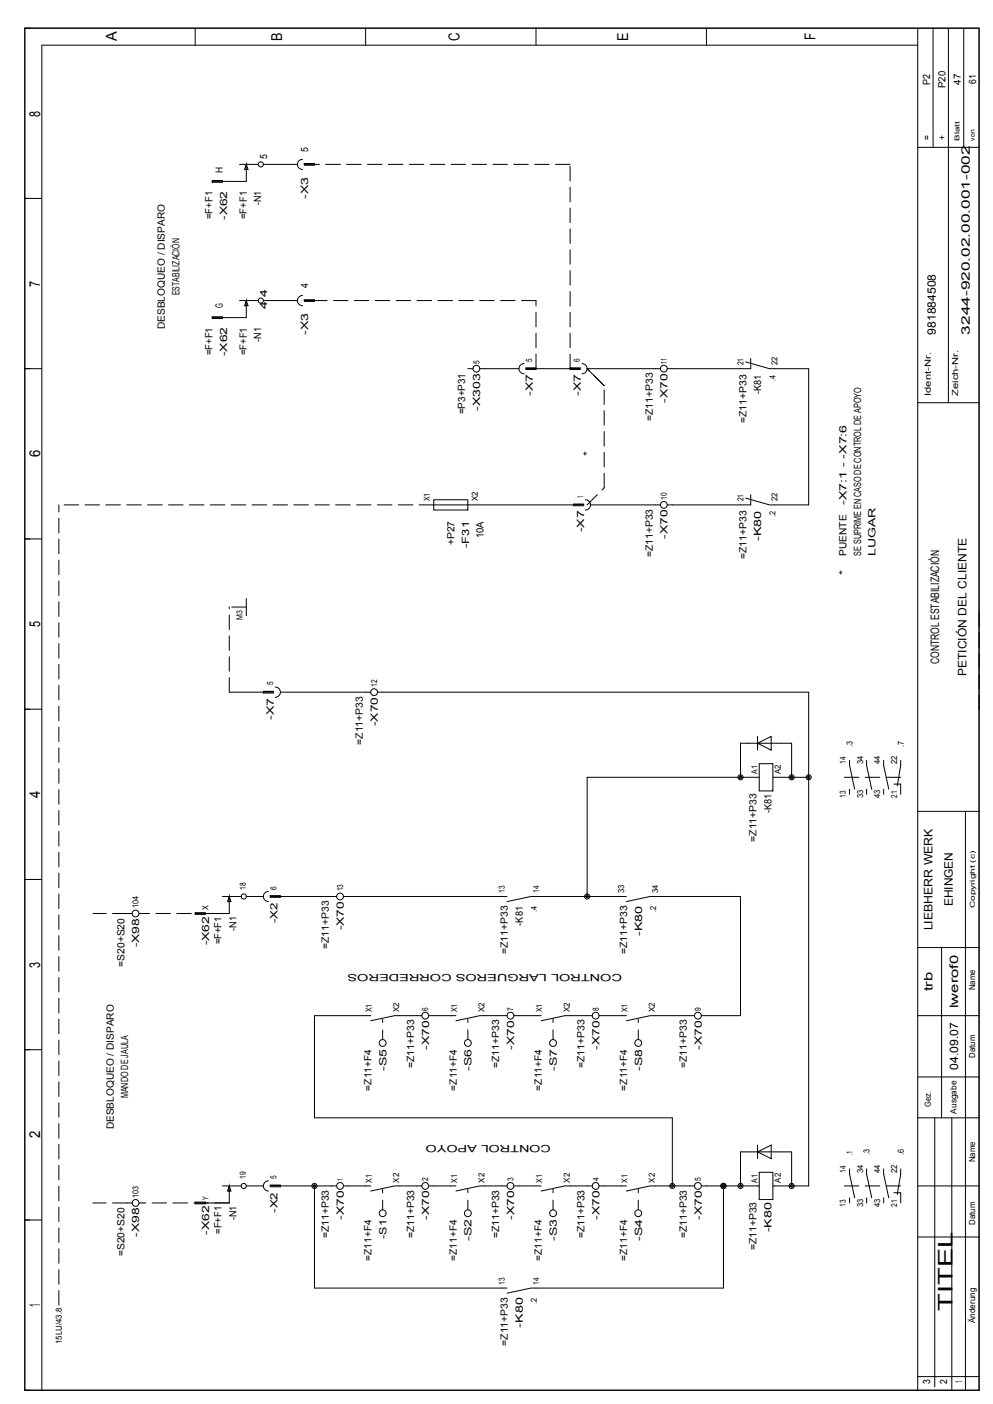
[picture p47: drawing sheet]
<svg xmlns="http://www.w3.org/2000/svg" width="210mm" height="297mm" viewBox="0 0 210 297" stroke-linecap="round" stroke-linejoin="round" font-family="sans-serif">
<defs><g id="words">
<text font-size="4.2" x="201.4" y="277.3" transform="rotate(-90 201.4 277.3)">TITEL</text>
<g font-size="3.2">
<text x="24.7" y="8.7" transform="rotate(-90 24.7 8.7)">A</text>
<text x="59.7" y="8.6" transform="rotate(-90 59.7 8.6)">B</text>
<text x="97.1" y="8.7" transform="rotate(-90 97.1 8.7)">C</text>
<text x="132.8" y="8.6" transform="rotate(-90 132.8 8.6)">E</text>
<text x="172.4" y="8.5" transform="rotate(-90 172.4 8.5)">F</text>
<text x="8.5" y="24.7" transform="rotate(-90 8.5 24.7)">8</text>
<text x="8.5" y="60.7" transform="rotate(-90 8.5 60.7)">7</text>
<text x="8.5" y="96.7" transform="rotate(-90 8.5 96.7)">6</text>
<text x="8.5" y="132.7" transform="rotate(-90 8.5 132.7)">5</text>
<text x="8.5" y="168.8" transform="rotate(-90 8.5 168.8)">4</text>
<text x="8.5" y="204.8" transform="rotate(-90 8.5 204.8)">3</text>
<text x="8.5" y="240.8" transform="rotate(-90 8.5 240.8)">2</text>
<text x="8.5" y="276.5" transform="rotate(-90 8.5 276.5)">1</text>
</g>
<g font-size="2.5">
<text x="197.8" y="70.8" transform="rotate(-90 197.8 70.8)">981884508</text>
<text x="205" y="70.8" transform="rotate(-90 205 70.8)">3244-920.02.00.001-002</text>
<text x="198.6" y="140.5" transform="rotate(-90 198.6 140.5)">CONTROL ESTABILIZACIÓN</text>
<text x="204.3" y="143.1" transform="rotate(-90 204.3 143.1)">PETICIÓN DEL CLIENTE</text>
<text x="201.4" y="191.8" transform="rotate(-90 201.4 191.8)">EHINGEN</text>
<text x="197.1" y="196.8" transform="rotate(-90 197.1 196.8)">LIEBHERR WERK</text>
<text x="197.1" y="209.7" transform="rotate(-90 197.1 209.7)">trb</text>
<text x="202.5" y="213.3" transform="rotate(-90 202.5 213.3)">lwerof0</text>
<text x="202.5" y="226.3" transform="rotate(-90 202.5 226.3)">04.09.07</text>
</g>
<g font-size="2.1">
<text x="196.6" y="18" transform="rotate(-90 196.6 18)">P2</text>
<text x="203.1" y="17.9" transform="rotate(-90 203.1 17.9)">47</text>
<text x="206.3" y="17.7" transform="rotate(-90 206.3 17.7)">61</text>
<text x="199.8" y="18.6" transform="rotate(-90 199.8 18.6)">P20</text>
<text x="196.6" y="29.6" transform="rotate(-90 196.6 29.6)">=</text>
<text x="199.8" y="29.6" transform="rotate(-90 199.8 29.6)">+</text>
<text x="56.5" y="33.6" transform="rotate(-90 56.5 33.6)">5</text>
<text x="65.1" y="32.1" transform="rotate(-90 65.1 32.1)">5</text>
<text x="47.1" y="36.7" transform="rotate(-90 47.1 36.7)">H</text>
<text x="44.9" y="46.4" transform="rotate(-90 44.9 46.4)">=F+F1</text>
<text x="48" y="46.5" transform="rotate(-90 48 46.5)">-X62</text>
<text x="52.1" y="46.4" transform="rotate(-90 52.1 46.4)">=F+F1</text>
<text x="55.2" y="43.4" transform="rotate(-90 55.2 43.4)">-N1</text>
<text x="65.1" y="42" transform="rotate(-90 65.1 42)">-X3</text>
<text x="37.9" y="62.5" transform="rotate(-90 37.9 62.5)">ESTABILIZACIÓN</text>
<text x="47.1" y="65.2" transform="rotate(-90 47.1 65.2)">G</text>
<text x="56.5" y="65.4" transform="rotate(-90 56.5 65.4)">4 4</text>
<text x="65.1" y="60.9" transform="rotate(-90 65.1 60.9)">4</text>
<text x="34.9" y="69.6" transform="rotate(-90 34.9 69.6)">DESBLOQUEO / DISPARO</text>
<text x="65.1" y="70.8" transform="rotate(-90 65.1 70.8)">-X3</text>
<text x="44.9" y="75.2" transform="rotate(-90 44.9 75.2)">=F+F1</text>
<text x="48" y="75.4" transform="rotate(-90 48 75.4)">-X62</text>
<text x="52.1" y="75.2" transform="rotate(-90 52.1 75.2)">=F+F1</text>
<text x="55.2" y="72.3" transform="rotate(-90 55.2 72.3)">-N1</text>
<text x="112.7" y="83.8" transform="rotate(-90 112.7 83.8)">-X7</text>
<text x="122.7" y="83.8" transform="rotate(-90 122.7 83.8)">-X7</text>
<text x="160.9" y="83.4" transform="rotate(-90 160.9 83.4)">-K81</text>
<text x="98.3" y="87.7" transform="rotate(-90 98.3 87.7)">=P3+P31</text>
<text x="101.5" y="86.9" transform="rotate(-90 101.5 86.9)">-X303</text>
<text x="138" y="89.1" transform="rotate(-90 138 89.1)">=Z11+P33</text>
<text x="141.1" y="85.2" transform="rotate(-90 141.1 85.2)">-X70</text>
<text x="157.8" y="89.5" transform="rotate(-90 157.8 89.5)">=Z11+P33</text>
<text x="124.9" y="96.5" transform="rotate(-90 124.9 96.5)">*</text>
<text x="178.9" y="106.8" transform="rotate(-90 178.9 106.8)">-X7:1 - -X7:6</text>
<text x="102.2" y="113.9" transform="rotate(-90 102.2 113.9)">10A</text>
<text x="123.5" y="112.6" transform="rotate(-90 123.5 112.6)">-X7</text>
<text x="96.1" y="115.4" transform="rotate(-90 96.1 115.4)">+P27</text>
<text x="99.2" y="115.9" transform="rotate(-90 99.2 115.9)">-F31</text>
<text x="138" y="117.9" transform="rotate(-90 138 117.9)">=Z11+P33</text>
<text x="141.1" y="114" transform="rotate(-90 141.1 114)">-X70</text>
<text x="157.8" y="118.3" transform="rotate(-90 157.8 118.3)">=Z11+P33</text>
<text x="160.9" y="114.5" transform="rotate(-90 160.9 114.5)">-K80</text>
<text x="178.9" y="117.6" transform="rotate(-90 178.9 117.6)">PUENTE</text>
<text x="182" y="117.6" transform="rotate(-90 182 117.6)">SE SUPRIME EN CASO DE CONTROL DE APOYO</text>
<text x="185.1" y="117.6" transform="rotate(-90 185.1 117.6)">LUGAR</text>
<text x="178.9" y="121.7" transform="rotate(-90 178.9 121.7)">*</text>
<text x="57.9" y="152.2" transform="rotate(-90 57.9 152.2)">-X7</text>
<text x="79.9" y="153.6" transform="rotate(-90 79.9 153.6)">-X70</text>
<text x="76.7" y="157.6" transform="rotate(-90 76.7 157.6)">=Z11+P33</text>
<text x="163.1" y="172" transform="rotate(-90 163.1 172)">-K81</text>
<text x="159.9" y="178.1" transform="rotate(-90 159.9 178.1)">=Z11+P33</text>
<text x="50" y="196.9" transform="rotate(-90 50 196.9)">-N1</text>
<text x="58.6" y="195.4" transform="rotate(-90 58.6 195.4)">-X2</text>
<text x="72.7" y="196.9" transform="rotate(-90 72.7 196.9)">-X70</text>
<text x="110.5" y="195.8" transform="rotate(-90 110.5 195.8)">-K81</text>
<text x="29.5" y="200.5" transform="rotate(-90 29.5 200.5)">-X98</text>
<text x="44.2" y="200" transform="rotate(-90 44.2 200)">-X62</text>
<text x="46.8" y="199.8" transform="rotate(-90 46.8 199.8)">=F+F1</text>
<text x="69.5" y="200.8" transform="rotate(-90 69.5 200.8)">=Z11+P33</text>
<text x="107.3" y="201.9" transform="rotate(-90 107.3 201.9)">=Z11+P33</text>
<text x="132.6" y="201.9" transform="rotate(-90 132.6 201.9)">=Z11+P33</text>
<text x="135.7" y="198" transform="rotate(-90 135.7 198)">-K80</text>
<text x="26.3" y="204.5" transform="rotate(-90 26.3 204.5)">=S20+S20</text>
<text x="131.5" y="206.2" transform="rotate(-180 131.5 206.2)">CONTROL LARGUEROS CORREDEROS</text>
<text x="81.7" y="226.6" transform="rotate(-90 81.7 226.6)">-S5</text>
<text x="87.5" y="226" transform="rotate(-90 87.5 226)">=Z11+P33</text>
<text x="90.7" y="222.1" transform="rotate(-90 90.7 222.1)">-X70</text>
<text x="99.7" y="226.6" transform="rotate(-90 99.7 226.6)">-S6</text>
<text x="105.5" y="226" transform="rotate(-90 105.5 226)">=Z11+P33</text>
<text x="108.7" y="222.1" transform="rotate(-90 108.7 222.1)">-X70</text>
<text x="117.7" y="226.6" transform="rotate(-90 117.7 226.6)">-S7</text>
<text x="123.6" y="226" transform="rotate(-90 123.6 226)">=Z11+P33</text>
<text x="126.7" y="222.1" transform="rotate(-90 126.7 222.1)">-X70</text>
<text x="135.7" y="226.6" transform="rotate(-90 135.7 226.6)">-S8</text>
<text x="145.2" y="226" transform="rotate(-90 145.2 226)">=Z11+P33</text>
<text x="148.3" y="222.1" transform="rotate(-90 148.3 222.1)">-X70</text>
<text x="27.1" y="232.4" transform="rotate(-90 27.1 232.4)">MANDO DE JAULA</text>
<text x="78.5" y="230.7" transform="rotate(-90 78.5 230.7)">=Z11+F4</text>
<text x="96.5" y="230.7" transform="rotate(-90 96.5 230.7)">=Z11+F4</text>
<text x="114.6" y="230.7" transform="rotate(-90 114.6 230.7)">=Z11+F4</text>
<text x="132.6" y="230.7" transform="rotate(-90 132.6 230.7)">=Z11+F4</text>
<text x="24" y="238.9" transform="rotate(-90 24 238.9)">DESBLOQUEO / DISPARO</text>
<text x="116.5" y="242.2" transform="rotate(-180 116.5 242.2)">CONTROL APOYO</text>
<text x="58.6" y="256.6" transform="rotate(-90 58.6 256.6)">-X2</text>
<text x="29.5" y="261.7" transform="rotate(-90 29.5 261.7)">-X98</text>
<text x="44.2" y="261.2" transform="rotate(-90 44.2 261.2)">-X62</text>
<text x="46.8" y="261" transform="rotate(-90 46.8 261)">=F+F1</text>
<text x="50" y="258.1" transform="rotate(-90 50 258.1)">-N1</text>
<text x="69.5" y="262" transform="rotate(-90 69.5 262)">=Z11+P33</text>
<text x="72.7" y="258.1" transform="rotate(-90 72.7 258.1)">-X70</text>
<text x="81.7" y="262.1" transform="rotate(-90 81.7 262.1)">-S1</text>
<text x="87.5" y="262" transform="rotate(-90 87.5 262)">=Z11+P33</text>
<text x="90.7" y="258.1" transform="rotate(-90 90.7 258.1)">-X70</text>
<text x="99.7" y="262.5" transform="rotate(-90 99.7 262.5)">-S2</text>
<text x="105.5" y="262" transform="rotate(-90 105.5 262)">=Z11+P33</text>
<text x="108.7" y="258.1" transform="rotate(-90 108.7 258.1)">-X70</text>
<text x="117.7" y="262.6" transform="rotate(-90 117.7 262.6)">-S3</text>
<text x="123.6" y="262" transform="rotate(-90 123.6 262)">=Z11+P33</text>
<text x="126.7" y="258.1" transform="rotate(-90 126.7 258.1)">-X70</text>
<text x="135.7" y="262.6" transform="rotate(-90 135.7 262.6)">-S4</text>
<text x="145.2" y="262" transform="rotate(-90 145.2 262)">=Z11+P33</text>
<text x="148.3" y="258.1" transform="rotate(-90 148.3 258.1)">-X70</text>
<text x="163.1" y="260.7" transform="rotate(-90 163.1 260.7)">-K80</text>
<text x="26.3" y="265.8" transform="rotate(-90 26.3 265.8)">=S20+S20</text>
<text x="78.5" y="266.8" transform="rotate(-90 78.5 266.8)">=Z11+F4</text>
<text x="96.5" y="266.8" transform="rotate(-90 96.5 266.8)">=Z11+F4</text>
<text x="114.6" y="266.8" transform="rotate(-90 114.6 266.8)">=Z11+F4</text>
<text x="132.6" y="266.8" transform="rotate(-90 132.6 266.8)">=Z11+F4</text>
<text x="159.9" y="264.5" transform="rotate(-90 159.9 264.5)">=Z11+P33</text>
<text x="110.5" y="280.9" transform="rotate(-90 110.5 280.9)">-K80</text>
<text x="107.3" y="284.7" transform="rotate(-90 107.3 284.7)">=Z11+P33</text>
<text x="196.6" y="292.9" transform="rotate(-90 196.6 292.9)">3</text>
<text x="200.2" y="292.8" transform="rotate(-90 200.2 292.8)">2</text>
<text x="203.4" y="292.6" transform="rotate(-90 203.4 292.6)">1</text>
</g>
<g font-size="1.8">
<text x="101.3" y="76.9" transform="rotate(-90 101.3 76.9)">5</text>
<text x="112.5" y="76.6" transform="rotate(-90 112.5 76.6)">5</text>
<text x="122.6" y="76.6" transform="rotate(-90 122.6 76.6)">6</text>
<text x="141" y="76.9" transform="rotate(-90 141 76.9)">11</text>
<text x="157.2" y="77.3" transform="rotate(-90 157.2 77.3)">21</text>
<text x="164.4" y="77.3" transform="rotate(-90 164.4 77.3)">22</text>
<text x="163.9" y="80.6" transform="rotate(-90 163.9 80.6)">.4</text>
<text x="196.8" y="83.8" transform="rotate(-90 196.8 83.8)">Ident-Nr.</text>
<text x="202.6" y="83.8" transform="rotate(-90 202.6 83.8)">Zeich-Nr.</text>
<text x="90.9" y="106.1" transform="rotate(-90 90.9 106.1)">X1</text>
<text x="101" y="106.1" transform="rotate(-90 101 106.1)">X2</text>
<text x="123.3" y="105.4" transform="rotate(-90 123.3 105.4)">1</text>
<text x="141" y="105.7" transform="rotate(-90 141 105.7)">10</text>
<text x="157.2" y="106.1" transform="rotate(-90 157.2 106.1)">21</text>
<text x="164.4" y="106.1" transform="rotate(-90 164.4 106.1)">22</text>
<text x="163.9" y="109.4" transform="rotate(-90 163.9 109.4)">.2</text>
<text x="51.3" y="131.1" transform="rotate(-90 51.3 131.1)">M3</text>
<text x="57.8" y="145" transform="rotate(-90 57.8 145)">5</text>
<text x="79.7" y="145.4" transform="rotate(-90 79.7 145.4)">12</text>
<text x="178.8" y="161.7" transform="rotate(-90 178.8 161.7)">14</text>
<text x="180.2" y="158" transform="rotate(-90 180.2 158)">.3</text>
<text x="182.4" y="161.7" transform="rotate(-90 182.4 161.7)">34</text>
<text x="186" y="161.7" transform="rotate(-90 186 161.7)">44</text>
<text x="189.6" y="161.7" transform="rotate(-90 189.6 161.7)">22</text>
<text x="191" y="158" transform="rotate(-90 191 158)">.7</text>
<text x="160.1" y="163.7" transform="rotate(-90 160.1 163.7)">A1</text>
<text x="165" y="163.7" transform="rotate(-90 165 163.7)">A2</text>
<text x="178.8" y="168.9" transform="rotate(-90 178.8 168.9)">13</text>
<text x="182.4" y="168.9" transform="rotate(-90 182.4 168.9)">33</text>
<text x="186" y="168.9" transform="rotate(-90 186 168.9)">43</text>
<text x="189.6" y="168.8" transform="rotate(-90 189.6 168.8)">21</text>
<text x="52" y="188.2" transform="rotate(-90 52 188.2)">18</text>
<text x="58.5" y="188.2" transform="rotate(-90 58.5 188.2)">6</text>
<text x="72.5" y="188.6" transform="rotate(-90 72.5 188.6)">13</text>
<text x="106.7" y="188.9" transform="rotate(-90 106.7 188.9)">13</text>
<text x="113.9" y="188.9" transform="rotate(-90 113.9 188.9)">14</text>
<text x="132" y="188.9" transform="rotate(-90 132 188.9)">33</text>
<text x="139.2" y="188.9" transform="rotate(-90 139.2 188.9)">34</text>
<text x="29.3" y="192.2" transform="rotate(-90 29.3 192.2)">104</text>
<text x="44.1" y="192.5" transform="rotate(-90 44.1 192.5)">X</text>
<text x="113.5" y="192.9" transform="rotate(-90 113.5 192.9)">.4</text>
<text x="138.7" y="192.9" transform="rotate(-90 138.7 192.9)">.2</text>
<text x="206.2" y="209.5" transform="rotate(-90 206.2 209.5)">Name</text>
<text x="78.6" y="214.2" transform="rotate(-90 78.6 214.2)">X1</text>
<text x="84.4" y="214.2" transform="rotate(-90 84.4 214.2)">X2</text>
<text x="90.5" y="213.8" transform="rotate(-90 90.5 213.8)">6</text>
<text x="96.6" y="214.2" transform="rotate(-90 96.6 214.2)">X1</text>
<text x="102.4" y="214.2" transform="rotate(-90 102.4 214.2)">X2</text>
<text x="108.5" y="213.8" transform="rotate(-90 108.5 213.8)">7</text>
<text x="114.6" y="214.2" transform="rotate(-90 114.6 214.2)">X1</text>
<text x="120.4" y="214.2" transform="rotate(-90 120.4 214.2)">X2</text>
<text x="126.6" y="213.8" transform="rotate(-90 126.6 213.8)">8</text>
<text x="132.6" y="214.2" transform="rotate(-90 132.6 214.2)">X1</text>
<text x="138.4" y="214.2" transform="rotate(-90 138.4 214.2)">X2</text>
<text x="148.2" y="213.8" transform="rotate(-90 148.2 213.8)">9</text>
<text x="206.2" y="223.8" transform="rotate(-90 206.2 223.8)">Datum</text>
<text x="196.8" y="234.2" transform="rotate(-90 196.8 234.2)">Gez.</text>
<text x="202.2" y="235.6" transform="rotate(-90 202.2 235.6)">Ausgabe</text>
<text x="180.2" y="244.4" transform="rotate(-90 180.2 244.4)">.1</text>
<text x="183.8" y="244.4" transform="rotate(-90 183.8 244.4)">.3</text>
<text x="191" y="244.4" transform="rotate(-90 191 244.4)">.6</text>
<text x="206.2" y="245.9" transform="rotate(-90 206.2 245.9)">Name</text>
<text x="52" y="249.5" transform="rotate(-90 52 249.5)">19</text>
<text x="58.5" y="249.5" transform="rotate(-90 58.5 249.5)">5</text>
<text x="72.5" y="249.8" transform="rotate(-90 72.5 249.8)">1</text>
<text x="78.6" y="250.2" transform="rotate(-90 78.6 250.2)">X1</text>
<text x="84.4" y="250.2" transform="rotate(-90 84.4 250.2)">X2</text>
<text x="90.5" y="249.8" transform="rotate(-90 90.5 249.8)">2</text>
<text x="96.6" y="250.2" transform="rotate(-90 96.6 250.2)">X1</text>
<text x="102.4" y="250.2" transform="rotate(-90 102.4 250.2)">X2</text>
<text x="108.5" y="249.8" transform="rotate(-90 108.5 249.8)">3</text>
<text x="114.6" y="250.2" transform="rotate(-90 114.6 250.2)">X1</text>
<text x="120.4" y="250.2" transform="rotate(-90 120.4 250.2)">X2</text>
<text x="126.6" y="249.8" transform="rotate(-90 126.6 249.8)">4</text>
<text x="132.6" y="250.2" transform="rotate(-90 132.6 250.2)">X1</text>
<text x="138.4" y="250.2" transform="rotate(-90 138.4 250.2)">X2</text>
<text x="148.2" y="249.8" transform="rotate(-90 148.2 249.8)">5</text>
<text x="160.1" y="250.2" transform="rotate(-90 160.1 250.2)">A1</text>
<text x="165" y="250.2" transform="rotate(-90 165 250.2)">A2</text>
<text x="178.8" y="248.1" transform="rotate(-90 178.8 248.1)">14</text>
<text x="182.4" y="248.2" transform="rotate(-90 182.4 248.2)">34</text>
<text x="186" y="248.2" transform="rotate(-90 186 248.2)">44</text>
<text x="189.6" y="248.2" transform="rotate(-90 189.6 248.2)">22</text>
<text x="29.3" y="253.4" transform="rotate(-90 29.3 253.4)">103</text>
<text x="44.1" y="253.8" transform="rotate(-90 44.1 253.8)">Y</text>
<text x="178.8" y="255.3" transform="rotate(-90 178.8 255.3)">13</text>
<text x="182.4" y="255.4" transform="rotate(-90 182.4 255.4)">33</text>
<text x="186" y="255.4" transform="rotate(-90 186 255.4)">43</text>
<text x="189.6" y="255.3" transform="rotate(-90 189.6 255.3)">21</text>
<text x="206.2" y="259.1" transform="rotate(-90 206.2 259.1)">Datum</text>
<text x="106.7" y="271.8" transform="rotate(-90 106.7 271.8)">13</text>
<text x="113.5" y="275.8" transform="rotate(-90 113.5 275.8)">.2</text>
<text x="113.9" y="271.8" transform="rotate(-90 113.9 271.8)">14</text>
<text x="206.2" y="279.9" transform="rotate(-90 206.2 279.9)">Änderung</text>
<text x="13.1" y="284.4" transform="rotate(-90 13.1 284.4)">15LU/43.8</text>
</g>
<g font-size="1.4">
<text x="202.9" y="29.7" transform="rotate(-90 202.9 29.7)">Blatt</text>
<text x="206.1" y="29.7" transform="rotate(-90 206.1 29.7)">von</text>
<text x="206.1" y="192.1" transform="rotate(-90 206.1 192.1)">Copyright (c)</text>
</g>
</g></defs>
<g fill="none" stroke="#000" stroke-width=".21">
<path d="M5.2 6h201.8v288.1h-201.8zM41.3 6v3.6M77.3 6v3.6M113.3 6v3.6M149.3 6v3.6M194 9.6h-185.2v284.5M194 6v288.1M197.2 6v25.2M200.5 6v79.2M203.7 6v25.2M44.9 38.2h2.1v.4h-2.1zM50.6 34.8h4"/>
<path d="M52.1 34.8l.3 1.1h-.7l.4-1.1v3.6h-7.2M55.7 34.8h7.2M64 33.7a1.08 1.08 0 0 0-1.1 1.1 1.08 1.08 0 0 0 1.1 1.1M66.5 34.8h-2.2v-.2h2.2v.4h-2.2M194 31.2h13M5.2 42h3.6M5.2 78h3.6M44.9 67h2.1v.4h-2.1zM50.6 63.6h4M52.1 63.6l.3 1.1h-.7l.4-1.1v3.6h-7.2M55.7 63.6h7.2M64 62.5a1.08 1.08 0 0 0-1.1 1.1 1.08 1.08 0 0 0 1.1 1.1"/>
<path d="M66.5 63.6h-2.2v-.2h2.2v.4h-2.2M98.9 78h1.1M101.4 78h8.3M110.8 76.9a1.08 1.08 0 0 0-1.1 1.1 1.08 1.08 0 0 0 1.1 1.1M122.7 78.2h-2.2v-.4h2.2v.2h-11.6v-.2h2.2v.4h-2.2M123 76.9a1.08 1.08 0 0 1 1.1 1.1 1.08 1.08 0 0 1-1.1 1.1M139.6 78h-15.5l3.6 3.6M157.6 76.6l5.1 1.4h8.2v28.8h-8.2l-5.1-1.4M158.7 75.8v2.2h-17.7M194 85.2h13M5.2 114h3.6M91.7 105.7h7.2v2.2h-7.2z"/>
<path d="M91.7 106.8h31.7v-.2h-2.2v.4h2.2M123.7 105.7a1.08 1.08 0 0 1 1.1 1.1 1.08 1.08 0 0 1-1.1 1.1M124.8 106.8h14.8M158.7 104.7v2.1h-17.7M52.1 126.6v3.6M5.2 150h3.6M48.5 146.4h9.3v-.1h-2.1v.3h2.1M58.2 145.4a1.08 1.08 0 0 1 1.1 1 1.08 1.08 0 0 1-1.1 1.1M59.3 146.4h19.1M79.8 146.4h91.1v104.5h-7.5M160.1 155.8v2.9M160.1 157.2l2.9-1.4v2.9z"/>
<path d="M160.5 164.5h-36.4v25.2M160.5 161.6h2.9v5.7h-2.9zM163.4 164.5h7.5M167.3 164.5v-7.3h-10.8v7.3M179.6 160.8v1.1l1.1 5.1M179.6 167v1.1M183.2 160.8v1.1l1.1 5.1M183.2 167v1.1M186.8 160.8v1.1l1.1 5.1M186.8 167v1.1M188.9 165.9h1.5v2.2M190.4 160.8v1.1l-.7 4.4"/>
<path d="M194 171.7h13M204.1 171.7v122.4M5.2 186.1h3.6M26.9 193.3h1M29.4 193.3h1.1M41.3 193.1h2.1v.3h-2.1zM47 189.7h4M48.5 189.7l.3 1h-.7l.4-1v3.6h-7.2M52.1 189.7h3.6M56.7 188.6a1.08 1.08 0 0 0-1 1.1 1.08 1.08 0 0 0 1 1M71.2 189.7h-14.1v-.2h2.2v.3h-2.2M72.6 189.7h34.6"/>
<path d="M132.4 189.7h-20.2l-5 1M132.4 190.7l5-1h19.1v25.2h-8.3M78.4 214.9h-11.9v21.6h75.6v14.4M89.2 214.9h-5.8l-5 1.1M90.6 214.9h5.8M107.2 214.9h-5.8l-5 1.1M108.6 214.9h5.8M125.2 214.9h-5.8l-5 1.1M126.6 214.9h5.8M146.8 214.9h-9.4l-5 1.1M194 214.9h13M194 200.5h13"/>
<path d="M199 200.5v36M5.2 222.1h3.6M194 236.5h13M194 227.8h13M197.6 236.5v56.9M201.2 236.5v57.6M5.2 258.1h3.6M26.9 254.5h1M29.4 254.5h1.1M41.3 254.3h2.1v.4h-2.1zM47 250.9h4M48.5 250.9l.3 1.1h-.7l.4-1.1v3.6h-7.2"/>
<path d="M52.1 250.9h3.6M56.7 249.8a1.08 1.08 0 0 0-1 1.1 1.08 1.08 0 0 0 1 1.1M66.5 250.9v21.6h40.7M71.2 250.9h-14.1v-.2h2.2v.4h-2.2M72.6 250.9h5.8M89.2 250.9h-5.8l-5 1.1M90.6 250.9h5.8M107.2 250.9h-5.8l-5 1.1M108.6 250.9h5.8M125.2 250.9h-5.8l-5 1.1M126.6 250.9h5.8M146.8 250.9h-9.4l-5 1.1"/>
<path d="M148.2 250.9h12.3M152.9 250.9v21.6h-40.7l-5 1.1M160.1 242.3v2.8M160.1 243.7l2.9-1.4v2.8zM160.5 248h2.9v5.8h-2.9zM167.3 243.7v7.2M167.3 243.7h-10.8v7.2M179.6 247.3v1.1l1.1 5M179.6 253.4v1.1M183.2 247.3v1.1l1.1 5M183.2 253.4v1.1M186.8 247.3v1.1l1.1 5"/>
<path d="M186.8 253.4v1.1M188.9 252.3h1.5v2.2M190.4 247.3v1.1l-.7 4.3M194 250.9h13M194 261.7h13M194 291.2h13"/>
<circle cx="55.1" cy="34.8" r=".54"/>
<circle cx="55.1" cy="63.6" r=".54"/>
<circle cx="100.7" cy="78" r=".72"/>
<circle cx="140.3" cy="78" r=".72"/>
<circle cx="140.3" cy="106.8" r=".72"/>
<circle cx="79.1" cy="146.4" r=".72"/>
<circle cx="156.5" cy="164.5" r=".54"/>
<circle cx="156.5" cy="164.5" r=".27"/>
<circle cx="167.3" cy="164.5" r=".27"/>
<circle cx="167.3" cy="164.5" r=".54"/>
<circle cx="170.9" cy="164.5" r=".54"/>
<circle cx="170.9" cy="164.5" r=".27"/>
<circle cx="28.7" cy="193.3" r=".72"/>
<circle cx="51.5" cy="189.7" r=".54"/>
<circle cx="71.9" cy="189.7" r=".72"/>
<circle cx="124.1" cy="189.7" r=".27"/>
<circle cx="124.1" cy="189.7" r=".54"/>
<circle cx="89.9" cy="214.9" r=".72"/>
<circle cx="107.9" cy="214.9" r=".72"/>
<circle cx="125.9" cy="214.9" r=".72"/>
<circle cx="147.5" cy="214.9" r=".72"/>
<circle cx="80.9" cy="220.7" r=".72"/>
<circle cx="98.9" cy="220.7" r=".72"/>
<circle cx="116.9" cy="220.7" r=".72"/>
<circle cx="134.9" cy="220.7" r=".72"/>
<circle cx="28.7" cy="254.5" r=".72"/>
<circle cx="51.5" cy="250.9" r=".54"/>
<circle cx="66.5" cy="250.9" r=".54"/>
<circle cx="66.5" cy="250.9" r=".27"/>
<circle cx="71.9" cy="250.9" r=".72"/>
<circle cx="80.9" cy="256.7" r=".72"/>
<circle cx="89.9" cy="250.9" r=".72"/>
<circle cx="98.9" cy="256.7" r=".72"/>
<circle cx="107.9" cy="250.9" r=".72"/>
<circle cx="116.9" cy="256.7" r=".72"/>
<circle cx="125.9" cy="250.9" r=".72"/>
<circle cx="134.9" cy="256.7" r=".72"/>
<circle cx="142.1" cy="250.9" r=".27"/>
<circle cx="142.1" cy="250.9" r=".54"/>
<circle cx="147.5" cy="250.9" r=".72"/>
<circle cx="152.9" cy="250.9" r=".27"/>
<circle cx="152.9" cy="250.9" r=".54"/>
<circle cx="156.5" cy="250.9" r=".27"/>
<circle cx="156.5" cy="250.9" r=".54"/>
<circle cx="167.3" cy="250.9" r=".27"/>
<circle cx="167.3" cy="250.9" r=".54"/>
</g>
<g fill="none" stroke="#000" stroke-width=".21" stroke-dasharray="2.1 2.1 .3 2.1">
<path d="M80.9 219.9v-3.6M80.9 216.3v-.7M98.9 219.9v-3.6M98.9 216.3v-.7M116.9 219.9v-3.6M116.9 216.3v-.7M134.9 219.9v-3.6M134.9 216.3v-.7M80.9 256v-3.6M80.9 252.3v-.7M98.9 256v-3.6M98.9 252.3v-.7"/>
<path d="M116.9 256v-3.6M116.9 252.3v-.7M134.9 256v-3.6M134.9 252.3v-.7"/>
</g>
<g fill="none" stroke="#000" stroke-width=".21" stroke-dasharray="3.1 1.3">
<path d="M120.5 34.8h-54M113.3 63.6h-46.8M113.3 78v-14.4M120.5 78v-43.2M127.7 81.6l-3.6-3.6M91.7 106.8h-79.3M124.1 106.8l3.6-3.6M127.7 103.2v-21.6M52.1 128.4h-3.6M48.5 146.4v-18M207 150.2v-21.8M190.4 164.5h-12.3"/>
<path d="M26.9 193.3h-7.3M44.9 193.3h-14.4M26.9 254.5h-7.3M48.5 254.5h-18M190.4 250.9h-12.3M12.4 276.1v-169.3"/>
</g>
<use href="#words"/>
</svg>
